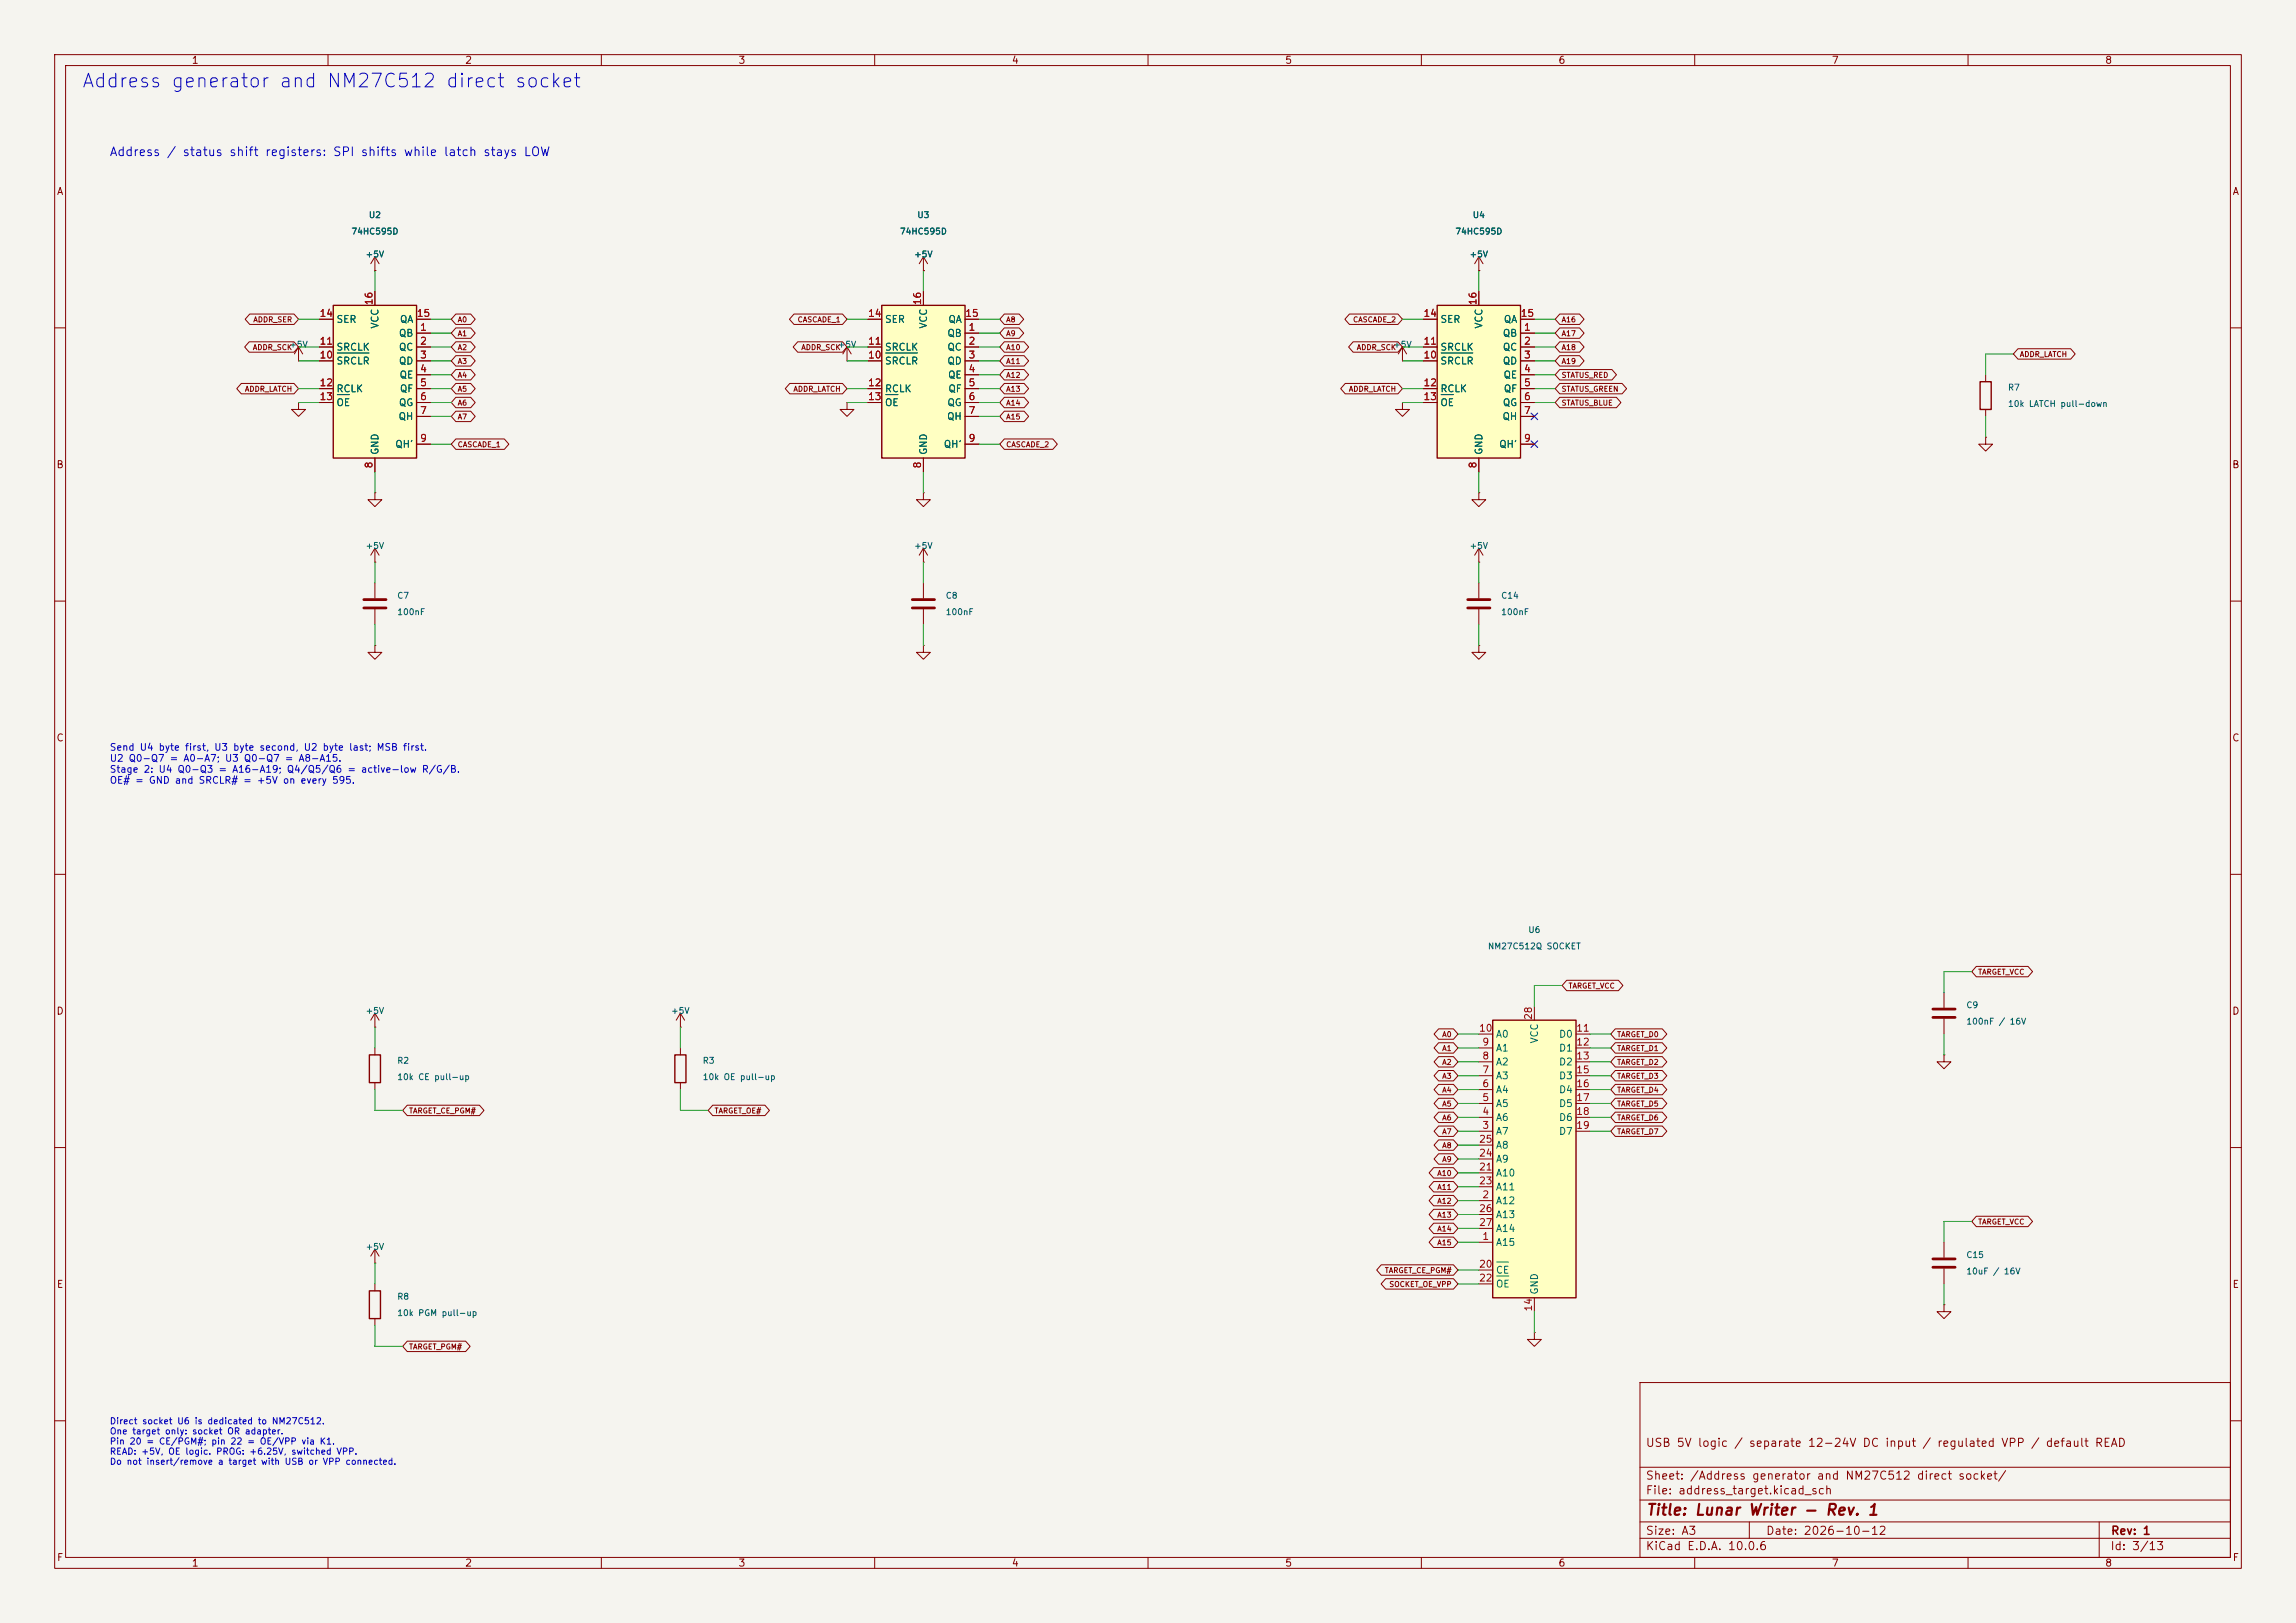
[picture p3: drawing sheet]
<svg xmlns="http://www.w3.org/2000/svg" width="420mm" height="297mm" viewBox="0 0 420 297" stroke-linecap="round" stroke-linejoin="round" font-family="sans-serif">
<defs><g id="words">
<text font-size="2.5" fill="#0000c2" x="14.9" y="16.7">Address generator and NM27C512 direct socket</text>
<text font-size="2" fill="#840000" x="301" y="277.8">Title: Lunar Writer - Rev. 1</text>
<text font-size="1.6" fill="#0000c2" x="19.9" y="29">Address / status shift registers: SPI shifts while latch stays LOW</text>
<g font-size="1.5" fill="#840000">
<text x="300.9" y="265.1">USB 5V logic / separate 12-24V DC input / regulated VPP / default READ</text>
<text x="300.9" y="273.8">File: address_target.kicad_sch</text>
<text x="300.9" y="271.1">Sheet: /Address generator and NM27C512 direct socket/</text>
<text x="300.9" y="281.2">Size: A3</text>
<text x="322.9" y="281.2">Date: 2026-10-12</text>
<text x="386" y="281.2">Rev: 1</text>
<text x="300.9" y="284">KiCad E.D.A. 10.0.6</text>
<text x="385.9" y="284">Id: 3/13</text>
</g>
<g font-size="1.3" fill="#840000">
<text x="35" y="12">1</text>
<text x="85" y="12">2</text>
<text x="135" y="12">3</text>
<text x="185" y="12">4</text>
<text x="235" y="12">5</text>
<text x="285" y="12">6</text>
<text x="335" y="12">7</text>
<text x="385" y="12">8</text>
<text x="10.3" y="36">A</text>
<text x="408.3" y="36">A</text>
<text x="10.2" y="86">B</text>
<text x="408.2" y="86">B</text>
<text x="10.2" y="136">C</text>
<text x="408.2" y="136">C</text>
<text x="10.2" y="186">D</text>
<text x="408.2" y="186">D</text>
<text x="10.3" y="236">E</text>
<text x="408.3" y="236">E</text>
<text x="10.3" y="286">F</text>
<text x="35" y="287">1</text>
<text x="85" y="287">2</text>
<text x="135" y="287">3</text>
<text x="185" y="287">4</text>
<text x="235" y="287">5</text>
<text x="285" y="287">6</text>
<text x="335" y="287">7</text>
<text x="385" y="287">8</text>
<text x="408.3" y="286">F</text>
</g>
<g font-size="1.3" fill="#a90000">
<text x="58.4" y="58.3">14</text>
<text x="68.4" y="55.9" transform="rotate(-90 68.4 55.9)">16</text>
<text x="76.1" y="58.3">15</text>
<text x="158.7" y="58.3">14</text>
<text x="168.8" y="55.9" transform="rotate(-90 168.8 55.9)">16</text>
<text x="176.5" y="58.3">15</text>
<text x="260.3" y="58.3">14</text>
<text x="270.4" y="55.9" transform="rotate(-90 270.4 55.9)">16</text>
<text x="278.1" y="58.3">15</text>
<text x="58.4" y="65.9">10</text>
<text x="58.4" y="63.4">11</text>
<text x="76.7" y="60.8">1</text>
<text x="76.7" y="63.4">2</text>
<text x="76.7" y="65.9">3</text>
<text x="158.7" y="65.9">10</text>
<text x="158.7" y="63.4">11</text>
<text x="177.1" y="60.8">1</text>
<text x="177.1" y="63.4">2</text>
<text x="177.1" y="65.9">3</text>
<text x="260.3" y="65.9">10</text>
<text x="260.3" y="63.4">11</text>
<text x="278.7" y="60.8">1</text>
<text x="278.7" y="63.4">2</text>
<text x="278.7" y="65.9">3</text>
<text x="58.4" y="71">12</text>
<text x="76.7" y="68.4">4</text>
<text x="76.7" y="71">5</text>
<text x="158.7" y="71">12</text>
<text x="177.1" y="68.4">4</text>
<text x="177.1" y="71">5</text>
<text x="260.3" y="71">12</text>
<text x="278.7" y="68.4">4</text>
<text x="278.7" y="71">5</text>
<text x="58.4" y="73.5">13</text>
<text x="76.7" y="73.5">6</text>
<text x="76.7" y="76.1">7</text>
<text x="158.7" y="73.5">13</text>
<text x="177.1" y="73.5">6</text>
<text x="177.1" y="76.1">7</text>
<text x="260.3" y="73.5">13</text>
<text x="278.7" y="73.5">6</text>
<text x="278.7" y="76.1">7</text>
<text x="76.7" y="81.1">9</text>
<text x="177.1" y="81.1">9</text>
<text x="278.7" y="81.1">9</text>
<text x="68.4" y="85.8" transform="rotate(-90 68.4 85.8)">8</text>
<text x="168.8" y="85.8" transform="rotate(-90 168.8 85.8)">8</text>
<text x="270.4" y="85.8" transform="rotate(-90 270.4 85.8)">8</text>
<text x="270.4" y="189.1">10</text>
<text x="271" y="191.6">9</text>
<text x="280.5" y="186.8" transform="rotate(-90 280.5 186.8)">28</text>
<text x="288.2" y="189.1">11</text>
<text x="288.2" y="191.6">12</text>
<text x="271" y="196.7">7</text>
<text x="271" y="194.2">8</text>
<text x="288.2" y="194.2">13</text>
<text x="288.2" y="196.7">15</text>
<text x="271" y="201.8">5</text>
<text x="271" y="199.3">6</text>
<text x="288.2" y="199.3">16</text>
<text x="288.2" y="201.8">17</text>
<text x="270.4" y="209.4">25</text>
<text x="271" y="206.9">3</text>
<text x="271" y="204.3">4</text>
<text x="288.2" y="204.3">18</text>
<text x="288.2" y="206.9">19</text>
<text x="270.4" y="214.5">21</text>
<text x="270.4" y="212">24</text>
<text x="270.4" y="217">23</text>
<text x="271" y="219.6">2</text>
<text x="270.4" y="222.1">26</text>
<text x="270.4" y="224.7">27</text>
<text x="271" y="227.2">1</text>
<text x="270.4" y="232.3">20</text>
<text x="270.4" y="234.8">22</text>
<text x="280.5" y="240.1" transform="rotate(-90 280.5 240.1)">14</text>
</g>
<g font-size="1.3" fill="#006464">
<text x="61.4" y="59.4">SER</text>
<text x="73" y="59.4">QA</text>
<text x="161.8" y="59.4">SER</text>
<text x="173.4" y="59.4">QA</text>
<text x="263.4" y="59.4">SER</text>
<text x="275" y="59.4">QA</text>
<text x="61.4" y="64.5">SRCLK</text>
<text x="69.5" y="60.2" transform="rotate(-90 69.5 60.2)">VCC</text>
<text x="72.9" y="61.9">QB</text>
<text x="72.9" y="64.5">QC</text>
<text x="161.8" y="64.5">SRCLK</text>
<text x="169.9" y="60.2" transform="rotate(-90 169.9 60.2)">VCC</text>
<text x="173.2" y="61.9">QB</text>
<text x="173.2" y="64.5">QC</text>
<text x="263.4" y="64.5">SRCLK</text>
<text x="271.5" y="60.2" transform="rotate(-90 271.5 60.2)">VCC</text>
<text x="274.8" y="61.9">QB</text>
<text x="274.8" y="64.5">QC</text>
<text x="61.4" y="67">SRCLR</text>
<text x="72.9" y="67">QD</text>
<text x="73" y="69.5">QE</text>
<text x="161.8" y="67">SRCLR</text>
<text x="173.2" y="67">QD</text>
<text x="173.3" y="69.5">QE</text>
<text x="263.4" y="67">SRCLR</text>
<text x="274.8" y="67">QD</text>
<text x="274.9" y="69.5">QE</text>
<text x="61.4" y="72.1">RCLK</text>
<text x="61.4" y="74.6">OE</text>
<text x="72.8" y="77.2">QH</text>
<text x="72.9" y="74.6">QG</text>
<text x="73" y="72.1">QF</text>
<text x="161.8" y="72.1">RCLK</text>
<text x="161.8" y="74.6">OE</text>
<text x="173.1" y="77.2">QH</text>
<text x="173.2" y="74.6">QG</text>
<text x="173.4" y="72.1">QF</text>
<text x="263.4" y="72.1">RCLK</text>
<text x="263.4" y="74.6">OE</text>
<text x="274.7" y="77.2">QH</text>
<text x="274.8" y="74.6">QG</text>
<text x="275" y="72.1">QF</text>
<text x="69.5" y="83.3" transform="rotate(-90 69.5 83.3)">GND</text>
<text x="72.2" y="82.2">QH'</text>
<text x="169.9" y="83.3" transform="rotate(-90 169.9 83.3)">GND</text>
<text x="172.5" y="82.2">QH'</text>
<text x="271.5" y="83.3" transform="rotate(-90 271.5 83.3)">GND</text>
<text x="274.1" y="82.2">QH'</text>
<text x="273.5" y="190.2">A0</text>
<text x="281.6" y="191.1" transform="rotate(-90 281.6 191.1)">VCC</text>
<text x="285.1" y="190.2">D0</text>
<text x="273.5" y="197.8">A3</text>
<text x="273.5" y="195.3">A2</text>
<text x="273.5" y="192.7">A1</text>
<text x="285.1" y="192.7">D1</text>
<text x="285.1" y="195.3">D2</text>
<text x="285.1" y="197.8">D3</text>
<text x="273.5" y="202.9">A5</text>
<text x="273.5" y="200.4">A4</text>
<text x="285.1" y="200.4">D4</text>
<text x="285.1" y="202.9">D5</text>
<text x="273.5" y="208">A7</text>
<text x="273.5" y="205.4">A6</text>
<text x="285.1" y="205.4">D6</text>
<text x="285.1" y="208">D7</text>
<text x="273.5" y="215.6">A10</text>
<text x="273.5" y="213.1">A9</text>
<text x="273.5" y="210.5">A8</text>
<text x="273.5" y="220.7">A12</text>
<text x="273.5" y="218.1">A11</text>
<text x="273.5" y="223.2">A13</text>
<text x="273.5" y="225.8">A14</text>
<text x="273.5" y="228.3">A15</text>
<text x="273.5" y="233.4">CE</text>
<text x="273.5" y="235.9">OE</text>
<text x="281.6" y="237" transform="rotate(-90 281.6 237)">GND</text>
</g>
<g font-size="1.3" fill="#0000c2">
<text x="20" y="137.7">Send U4 byte first, U3 byte second, U2 byte last; MSB first.</text>
<text x="20" y="139.7">U2 Q0-Q7 = A0-A7; U3 Q0-Q7 = A8-A15.</text>
<text x="20" y="141.7">Stage 2: U4 Q0-Q3 = A16-A19; Q4/Q5/Q6 = active-low R/G/B.</text>
<text x="20" y="143.7">OE# = GND and SRCLR# = +5V on every 595.</text>
</g>
<g font-size="1.2" fill="#0000c2">
<text x="20" y="260.9">Direct socket U6 is dedicated to NM27C512.</text>
<text x="20" y="262.8">One target only: socket OR adapter.</text>
<text x="20" y="264.6">Pin 20 = CE/PGM#; pin 22 = OE/VPP via K1.</text>
<text x="20" y="266.5">READ: +5V, OE logic. PROG: +6.25V, switched VPP.</text>
<text x="20" y="268.3">Do not insert/remove a target with USB or VPP connected.</text>
</g>
<g font-size="1.1" fill="#006464">
<text x="67.4" y="40.2">U2</text>
<text x="167.7" y="40.2">U3</text>
<text x="269.3" y="40.2">U4</text>
<text x="64.2" y="43.2">74HC595D</text>
<text x="66.8" y="47.4">+5V</text>
<text x="164.5" y="43.2">74HC595D</text>
<text x="167.1" y="47.4">+5V</text>
<text x="266.1" y="43.2">74HC595D</text>
<text x="268.7" y="47.4">+5V</text>
<text x="52.8" y="63.9">+5V</text>
<text x="153.2" y="63.9">+5V</text>
<text x="254.8" y="63.9">+5V</text>
<text x="367.2" y="71.7">R7</text>
<text x="367.2" y="74.7">10k LATCH pull-down</text>
<text x="66.8" y="100.7">+5V</text>
<text x="167.1" y="100.7">+5V</text>
<text x="268.7" y="100.7">+5V</text>
<text x="72.6" y="109.8">C7</text>
<text x="72.6" y="112.8">100nF</text>
<text x="172.9" y="109.8">C8</text>
<text x="172.9" y="112.8">100nF</text>
<text x="274.5" y="109.8">C14</text>
<text x="274.5" y="112.8">100nF</text>
<text x="272.1" y="174">NM27C512Q SOCKET</text>
<text x="279.5" y="171">U6</text>
<text x="66.8" y="185.8">+5V</text>
<text x="122.7" y="185.8">+5V</text>
<text x="359.6" y="184.8">C9</text>
<text x="359.6" y="187.8">100nF / 16V</text>
<text x="72.6" y="194.9">R2</text>
<text x="72.6" y="197.9">10k CE pull-up</text>
<text x="128.4" y="194.9">R3</text>
<text x="128.4" y="197.9">10k OE pull-up</text>
<text x="66.8" y="229">+5V</text>
<text x="359.6" y="230.5">C15</text>
<text x="359.6" y="233.5">10uF / 16V</text>
<text x="72.6" y="238.1">R8</text>
<text x="72.6" y="241.1">10k PGM pull-up</text>
</g>
<g font-size="1" fill="#840000">
<text x="46.2" y="59.2">ADDR_SER</text>
<text x="83.6" y="59.2">A0</text>
<text x="145.8" y="59.2">CASCADE_1</text>
<text x="184" y="59.2">A8</text>
<text x="247.4" y="59.2">CASCADE_2</text>
<text x="285.6" y="59.2">A16</text>
<text x="46.2" y="64.3">ADDR_SCK</text>
<text x="83.6" y="61.7">A1</text>
<text x="83.6" y="64.3">A2</text>
<text x="146.5" y="64.3">ADDR_SCK</text>
<text x="184" y="64.3">A10</text>
<text x="184" y="61.7">A9</text>
<text x="248.1" y="64.3">ADDR_SCK</text>
<text x="285.6" y="61.7">A17</text>
<text x="285.6" y="64.3">A18</text>
<text x="369.4" y="65.6">ADDR_LATCH</text>
<text x="44.7" y="71.9">ADDR_LATCH</text>
<text x="83.6" y="71.9">A5</text>
<text x="83.6" y="69.4">A4</text>
<text x="83.6" y="66.8">A3</text>
<text x="145" y="71.9">ADDR_LATCH</text>
<text x="184" y="71.9">A13</text>
<text x="184" y="69.4">A12</text>
<text x="184" y="66.8">A11</text>
<text x="246.6" y="71.9">ADDR_LATCH</text>
<text x="285.6" y="71.9">STATUS_GREEN</text>
<text x="285.6" y="69.4">STATUS_RED</text>
<text x="285.6" y="66.8">A19</text>
<text x="83.6" y="77">A7</text>
<text x="83.6" y="74.4">A6</text>
<text x="184" y="77">A15</text>
<text x="184" y="74.4">A14</text>
<text x="285.6" y="74.4">STATUS_BLUE</text>
<text x="83.6" y="82.1">CASCADE_1</text>
<text x="184" y="82.1">CASCADE_2</text>
<text x="361.8" y="178.6">TARGET_VCC</text>
<text x="286.8" y="181.1">TARGET_VCC</text>
<text x="263.7" y="190">A0</text>
<text x="295.7" y="190">TARGET_D0</text>
<text x="263.7" y="192.6">A1</text>
<text x="263.7" y="195.1">A2</text>
<text x="263.7" y="197.6">A3</text>
<text x="295.7" y="195.1">TARGET_D2</text>
<text x="295.7" y="197.6">TARGET_D3</text>
<text x="295.7" y="192.6">TARGET_D1</text>
<text x="74.7" y="204">TARGET_CE_PGM#</text>
<text x="130.6" y="204">TARGET_OE#</text>
<text x="263.7" y="200.2">A4</text>
<text x="263.7" y="202.7">A5</text>
<text x="295.7" y="200.2">TARGET_D4</text>
<text x="295.7" y="202.7">TARGET_D5</text>
<text x="263.7" y="207.8">A7</text>
<text x="263.7" y="205.3">A6</text>
<text x="295.7" y="205.3">TARGET_D6</text>
<text x="295.7" y="207.8">TARGET_D7</text>
<text x="262.8" y="215.4">A10</text>
<text x="263.7" y="212.9">A9</text>
<text x="263.7" y="210.3">A8</text>
<text x="262.8" y="218">A11</text>
<text x="262.8" y="220.5">A12</text>
<text x="262.8" y="225.6">A14</text>
<text x="262.8" y="223">A13</text>
<text x="361.8" y="224.3">TARGET_VCC</text>
<text x="253.2" y="233.2">TARGET_CE_PGM#</text>
<text x="262.8" y="228.1">A15</text>
<text x="254" y="235.7">SOCKET_OE_VPP</text>
<text x="74.7" y="247.2">TARGET_PGM#</text>
</g>
</g></defs>
<path d="M0 0h420v297h-420z" fill="#f5f4ef" stroke="#f5f4ef" stroke-width=".18"/>
<g fill="none" stroke="#840000" stroke-width=".18">
<path d="M10 10h400v277h-400zM12 12h396v273h-396zM60 10v2M110 10v2M160 10v2M210 10v2M260 10v2M310 10v2M360 10v2M10 60h2M256.5 73.7v1.2h1.3l-1.3 1.3-1.2-1.3h1.2M256.5 73.7h.1"/>
<path d="M408 60h2M10 110h2M408 110h2M10 160h2M408 160h2M124.5 191.8v1.2M124.5 198.1v1.3M10 210h2M408 210h2M300 253h108v32h-108zM10 260h2M300 278.5h108"/>
<path d="M300 274.5h108M300 268.5h108M320 278.5v3M384 278.5v6.5M408 260h2M60 285v2M110 285v2M160 285v2M210 285v2M260 285v2M300 281.5h108M310 285v2"/>
<path d="M360 285v2"/>
</g>
<path d="M123.4 193h2.1v5.1h-2.1z" fill="none" stroke="#840000" stroke-width=".25"/>
<path d="M273 186.7h15.3v50.8h-15.3z" fill="#ffffc2"/>
<path d="M273 186.7h15.3v50.8h-15.3zM67.6 236.2h2v5.1h-2z" fill="none" stroke="#840000" stroke-width=".25"/>
<g fill="none" stroke="#840000" stroke-width=".18">
<path d="M270.5 118.1v1.3h1.3l-1.3 1.3-1.3-1.3h1.3M270.5 118.1h.1M270.5 102.9h.1M270.5 100.3v2.6M270.5 106.7v2.8M270.5 111.5v2.8M270.5 100.3l-.8 1.3M270.5 100.3l.8 1.3M270.5 199.4h2.5M270.5 196.9h2.5M270.5 194.3h2.5M270.5 191.8h2.5"/>
<path d="M270.5 189.2h2.5M280.7 184.2v2.5M288.3 199.4h2.5M288.3 196.9h2.5M288.3 194.3h2.5M288.3 191.8h2.5M288.3 189.2h2.5M270.5 219.7h2.5M270.5 207h2.5M270.5 204.5h2.5M270.5 201.9h2.5M270.5 214.6h2.5"/>
<path d="M270.5 217.2h2.5M270.5 212.1h2.5M270.5 209.6h2.5M288.3 207h2.5M288.3 204.5h2.5M288.3 201.9h2.5M68.6 231.1h.1M68.6 228.6v2.5M68.6 234.9v1.3M68.6 228.6l-.8 1.3M68.6 228.6l.7 1.3M270.5 227.3h2.5"/>
<path d="M270.5 232.4h2.5M270.5 234.9h2.5M270.5 222.2h2.5M270.5 224.8h2.5M280.7 237.5v2.5M68.6 241.3v1.3"/>
</g>
<path d="M273.8 231h2.2M273.8 233.5h2.2" fill="none" stroke="#006464" stroke-width=".18"/>
<path d="M268.5 109.7h4M268.5 111.3h4" fill="none" stroke="#840000" stroke-width=".51"/>
<path d="M161.3 55.9h15.2v27.9h-15.2z" fill="#ffffc2"/>
<path d="M161.3 55.9h15.2v27.9h-15.2z" fill="none" stroke="#840000" stroke-width=".25"/>
<g fill="none" stroke="#840000" stroke-width=".18">
<path d="M158.7 58.4h2.6M168.9 49.5h.1M168.9 47v2.5M168.9 53.3v2.6M168.9 47l-.8 1.3M168.9 47l.8 1.3M176.5 58.4h2.6M54.6 73.7v1.2h1.3l-1.3 1.3-1.3-1.3h1.3M54.6 73.7h.1M54.6 66h.1M54.6 63.5l-.8 1.3M54.6 63.5l.8 1.3"/>
<path d="M54.6 63.5v2.5M154.9 73.7v1.2h1.3l-1.3 1.3-1.2-1.3h1.2M154.9 73.7h.1M154.9 66h.1M154.9 63.5l-.7 1.3M154.9 63.5l.8 1.3M154.9 63.5v2.5M158.7 63.5h2.6M158.7 66h2.6M158.7 71.1h2.6M158.7 73.7h2.6M176.5 61h2.6"/>
<path d="M176.5 63.5h2.6M176.5 66h2.6M176.5 68.6h2.6M176.5 71.1h2.6M176.5 73.7h2.6M176.5 76.2h2.6M256.5 66h.1M256.5 63.5l-.7 1.3M256.5 63.5l.8 1.3M256.5 63.5v2.5M68.6 90.2v1.2h1.2l-1.2 1.3-1.3-1.3h1.3M68.6 90.2h.1"/>
<path d="M168.9 83.8v2.6M176.5 81.3h2.6M270.5 90.2v1.2h1.3l-1.3 1.3-1.3-1.3h1.3M270.5 90.2h.1M68.6 118.1v1.3h1.2l-1.2 1.3-1.3-1.3h1.3M68.6 118.1h.1M68.6 102.9h.1M68.6 100.3l-.8 1.3M68.6 100.3l.7 1.3M68.6 100.3v2.6M68.6 106.7v2.8M68.6 111.5v2.8"/>
<path d="M168.9 118.1v1.3h1.3l-1.3 1.3-1.3-1.3h1.3M168.9 118.1h.1M168.9 106.7v2.8M168.9 111.5v2.8M280.7 243.8v1.3h1.2l-1.2 1.3-1.3-1.3h1.3M280.7 243.8h.1"/>
</g>
<path d="M162 64.6h5.8M162 72.2h2.3" fill="none" stroke="#006464" stroke-width=".18"/>
<path d="M66.5 109.7h4.1M66.5 111.3h4.1M166.9 109.7h4M166.9 111.3h4" fill="none" stroke="#840000" stroke-width=".51"/>
<path d="M61 55.9h15.2v27.9h-15.2z" fill="#ffffc2"/>
<path d="M61 55.9h15.2v27.9h-15.2z" fill="none" stroke="#840000" stroke-width=".25"/>
<g fill="none" stroke="#840000" stroke-width=".18">
<path d="M58.4 58.4h2.6M68.6 53.3v2.6M76.2 58.4h2.5M270.5 49.5h.1M270.5 47l-.8 1.3M270.5 47l.8 1.3M270.5 47v2.5M58.4 63.5h2.6M58.4 66h2.6M58.4 71.1h2.6M58.4 73.7h2.6M76.2 61h2.5"/>
<path d="M76.2 63.5h2.5M76.2 66h2.5M76.2 68.6h2.5M76.2 71.1h2.5M76.2 73.7h2.5M76.2 76.2h2.5M68.6 83.8v2.6M76.2 81.3h2.5M168.9 90.2v1.2h1.3l-1.3 1.3-1.3-1.3h1.3M168.9 90.2h.1M124.5 188h.1M124.5 185.4l-.8 1.3"/>
<path d="M124.5 185.4l.7 1.3M124.5 185.4v2.6"/>
</g>
<path d="M61.7 64.6h5.8M61.7 72.2h2.2" fill="none" stroke="#006464" stroke-width=".18"/>
<path d="M262.9 55.9h15.2v27.9h-15.2z" fill="#ffffc2"/>
<path d="M262.9 55.9h15.2v27.9h-15.2zM362.2 69.9h2v5h-2zM67.6 193h2v5.1h-2z" fill="none" stroke="#840000" stroke-width=".25"/>
<g fill="none" stroke="#840000" stroke-width=".18">
<path d="M45.7 57.5h8.1l.8 .9-.8 1h-8.1l-.9-1zM58.4 58.4h2.6M68.6 49.5h.1M68.6 47l-.8 1.3M68.6 47l.7 1.3M68.6 47v2.5M68.6 53.3v2.6M76.2 58.4h2.5M83.4 57.5h2.7l.8 .9-.8 1h-2.7l-.9-1zM145.2 57.5h8.9l.8 .9-.8 1h-8.9l-.8-1zM158.7 58.4h2.6M168.9 49.5h.1"/>
<path d="M168.9 53.3v2.6M176.5 58.4h2.6M183.7 57.5h2.7l.9 .9-.9 1h-2.7l-.8-1zM246.8 57.5h8.9l.8 .9-.8 1h-8.9l-.8-1zM260.3 58.4h2.6M270.5 49.5h.1M270.5 53.3v2.6M278.1 58.4h2.6M285.3 57.5h3.6l.9 .9-.9 1h-3.6l-.8-1zM44.1 70.2h9.7l.8 .9-.8 1h-9.7l-.8-1zM45.6 62.5h8.2l.8 1-.8 1h-8.2l-.8-1zM58.4 63.5h2.6"/>
<path d="M58.4 66h2.6M58.4 71.1h2.6M58.4 73.7h2.6M76.2 61h2.5M76.2 63.5h2.5M76.2 66h2.5M76.2 68.6h2.5M76.2 71.1h2.5M76.2 73.7h2.5M76.2 76.2h2.5M83.4 75.2h2.7l.8 1-.8 1h-2.7l-.9-1zM83.4 70.2h2.7l.8 .9-.8 1h-2.7l-.9-1z"/>
<path d="M83.4 67.6h2.7l.8 1-.8 .9h-2.7l-.9-.9zM83.4 65.1h2.7l.8 .9-.8 1h-2.7l-.9-1zM83.4 72.7h2.7l.8 1-.8 .9h-2.7l-.9-.9zM83.4 60h2.7l.8 1-.8 .9h-2.7l-.9-.9zM83.4 62.5h2.7l.8 1-.8 1h-2.7l-.9-1zM144.5 70.2h9.6l.8 .9-.8 1h-9.6l-.9-1zM145.9 62.5h8.2l.8 1-.8 1h-8.2l-.8-1zM158.7 63.5h2.6M158.7 66h2.6M158.7 71.1h2.6M158.7 73.7h2.6M176.5 61h2.6"/>
<path d="M176.5 63.5h2.6M176.5 66h2.6M176.5 68.6h2.6M176.5 71.1h2.6M176.5 73.7h2.6M176.5 76.2h2.6M183.7 70.2h3.6l.9 .9-.9 1h-3.6l-.8-1zM183.7 67.6h3.6l.9 1-.9 .9h-3.6l-.8-.9zM183.7 62.5h3.6l.9 1-.9 1h-3.6l-.8-1zM183.7 60h2.7l.9 1-.9 .9h-2.7l-.8-.9zM183.7 65.1h3.6l.9 .9-.9 1h-3.6l-.8-1zM183.7 75.2h3.6l.9 1-.9 1h-3.6l-.8-1z"/>
<path d="M183.7 72.7h3.6l.9 1-.9 .9h-3.6l-.8-.9zM246.1 70.2h9.6l.8 .9-.8 1h-9.6l-.9-1zM247.5 62.5h8.2l.8 1-.8 1h-8.2l-.8-1zM260.3 63.5h2.6M260.3 66h2.6M260.3 71.1h2.6M260.3 73.7h2.6M278.1 61h2.6M278.1 63.5h2.6M278.1 66h2.6M278.1 68.6h2.6M278.1 71.1h2.6"/>
<path d="M278.1 73.7h2.6M278.1 76.2h2.6M285.3 70.2h11.4l.8 .9-.8 1h-11.4l-.8-1zM285.3 72.7h10.4l.8 1-.8 .9h-10.4l-.8-.9zM285.3 67.6h9.6l.8 1-.8 .9h-9.6l-.8-.9zM285.3 65.1h3.6l.9 .9-.9 1h-3.6l-.8-1zM285.3 60h3.6l.9 1-.9 .9h-3.6l-.8-.9zM285.3 62.5h3.6l.9 1-.9 1h-3.6l-.8-1zM363.2 68.6v1.3M363.2 74.9v1.3M369.1 63.8h9.7l.8 1-.8 .9h-9.7l-.8-.9zM68.6 83.8v2.6"/>
<path d="M76.2 81.3h2.5M83.4 80.3h8.9l.8 1-.8 .9h-8.9l-.9-.9zM168.9 83.8v2.6M176.5 81.3h2.6M183.7 80.3h8.9l.8 1-.8 .9h-8.9l-.8-.9zM270.5 83.8v2.6M278.1 81.3h2.6M363.2 80v1.3h1.3l-1.3 1.3-1.3-1.3h1.3M363.2 80h.1M168.9 102.9h.1M168.9 100.3l-.8 1.3M168.9 100.3l.8 1.3"/>
<path d="M168.9 100.3v2.6M286.6 179.4h9.4l.9 .9-.9 1h-9.4l-.9-1zM361.5 176.8h9.5l.8 1-.8 1h-9.5l-.8-1zM68.6 188h.1M68.6 185.4v2.6M68.6 191.8v1.2M68.6 198.1v1.3M68.6 185.4l-.8 1.3M68.6 185.4l.7 1.3M263.2 190.8h2.7l.8 1-.8 .9h-2.7l-.9-.9zM263.2 193.4h2.7l.8 .9-.8 1h-2.7l-.9-1zM263.2 195.9h2.7l.8 1-.8 .9h-2.7l-.9-.9z"/>
<path d="M263.2 188.3h2.7l.8 .9-.8 1h-2.7l-.9-1zM263.2 198.4h2.7l.8 1-.8 .9h-2.7l-.9-.9zM295.5 188.3h8.6l.8 .9-.8 1h-8.6l-.9-1zM295.5 193.4h8.6l.8 .9-.8 1h-8.6l-.9-1zM295.5 195.9h8.6l.8 1-.8 .9h-8.6l-.9-.9zM295.5 190.8h8.6l.8 1-.8 .9h-8.6l-.9-.9zM295.5 198.4h8.6l.8 1-.8 .9h-8.6l-.9-.9zM355.6 193v1.3h1.3l-1.3 1.3-1.3-1.3h1.3M355.6 193h.1M355.6 181.6v2.8M355.6 186.4v2.8M74.5 202.2h13.2l.8 1-.8 1h-13.2l-.8-1z"/>
<path d="M130.4 202.2h9.5l.9 1-.9 1h-9.5l-.9-1zM262.2 216.2h3.7l.8 1-.8 .9h-3.7l-.8-.9zM262.2 213.7h3.7l.8 .9-.8 1h-3.7l-.8-1zM262.2 218.8h3.7l.8 .9-.8 1h-3.7l-.8-1zM263.2 211.1h2.7l.8 1-.8 .9h-2.7l-.9-.9zM263.2 206.1h2.7l.8 .9-.8 1h-2.7l-.9-1zM263.2 208.6h2.7l.8 1-.8 .9h-2.7l-.9-.9zM263.2 203.5h2.7l.8 1-.8 .9h-2.7l-.9-.9zM263.2 201h2.7l.8 .9-.8 1h-2.7l-.9-1zM295.5 201h8.6l.8 .9-.8 1h-8.6l-.9-1zM295.5 203.5h8.6l.8 1-.8 .9h-8.6l-.9-.9zM295.5 206.1h8.6l.8 .9-.8 1h-8.6l-.9-1z"/>
<path d="M252.7 231.5h13.2l.8 .9-.8 1h-13.2l-.9-1zM253.5 234h12.4l.8 .9-.8 1h-12.4l-.9-1zM262.2 223.8h3.7l.8 1-.8 .9h-3.7l-.8-.9zM262.2 221.3h3.7l.8 .9-.8 1h-3.7l-.8-1zM262.2 226.4h3.7l.8 .9-.8 1h-3.7l-.8-1zM355.6 238.8v1.2h1.3l-1.3 1.3-1.3-1.3h1.3M355.6 238.8h.1M355.6 227.3v2.8M355.6 232.2v2.7M361.5 222.6h9.5l.8 .9-.8 1h-9.5l-.8-1zM74.5 245.4h10.7l.8 1-.8 .9h-10.7l-.8-.9z"/>
</g>
<path d="M61.7 64.6h5.8M61.7 72.2h2.2M162 64.6h5.8M162 72.2h2.3M263.6 64.6h5.8M263.6 72.2h2.3" fill="none" stroke="#006464" stroke-width=".18"/>
<path d="M353.6 184.7h4M353.6 186.2h4M353.6 230.4h4M353.6 231.9h4" fill="none" stroke="#840000" stroke-width=".51"/>
<g fill="none" stroke="#009600" stroke-width=".18">
<path d="M54.6 58.4h3.8M68.6 49.5v3.8M78.7 58.4h3.8M154.9 58.4h3.8M168.9 49.5v3.8M179.1 58.4h3.8M256.5 58.4h3.8M270.5 49.5v3.8M280.7 58.4h3.8M54.6 73.7h3.8M54.6 71.1h3.8M54.6 63.5h3.8"/>
<path d="M54.6 66h3.8M78.7 68.6h3.8M78.7 76.2h3.8M78.7 73.7h3.8M78.7 71.1h3.8M78.7 63.5h3.8M78.7 61h3.8M78.7 66h3.8M154.9 73.7h3.8M154.9 71.1h3.8M154.9 63.5h3.8M154.9 66h3.8"/>
<path d="M179.1 68.6h3.8M179.1 76.2h3.8M179.1 73.7h3.8M179.1 71.1h3.8M179.1 63.5h3.8M179.1 61h3.8M179.1 66h3.8M256.5 73.7h3.8M256.5 71.1h3.8M256.5 63.5h3.8M256.5 66h3.8M280.7 68.6h3.8"/>
<path d="M280.7 73.7h3.8M280.7 71.1h3.8M280.7 63.5h3.8M280.7 61h3.8M280.7 66h3.8M363.2 76.2v3.8M368.3 64.8h-5.1v3.8M68.6 86.4v3.8M78.7 81.3h3.8M168.9 86.4v3.8M179.1 81.3h3.8M270.5 86.4v3.8"/>
<path d="M68.6 102.9v3.8M68.6 114.3v3.8M168.9 102.9v3.8M168.9 114.3v3.8M270.5 102.9v3.8M270.5 114.3v3.8M360.7 177.8h-5.1v3.8M68.6 199.4v3.8h5.1M68.6 188v3.8M124.5 199.4v3.8h5M124.5 188v3.8M266.7 189.2h3.8"/>
<path d="M266.7 191.8h3.8M266.7 199.4h3.8M266.7 196.9h3.8M266.7 194.3h3.8M285.7 180.3h-5v3.9M290.8 189.2h3.8M290.8 191.8h3.8M290.8 199.4h3.8M290.8 196.9h3.8M290.8 194.3h3.8M355.6 189.2v3.8M266.7 201.9h3.8"/>
<path d="M266.7 204.5h3.8M266.7 207h3.8M266.7 212.1h3.8M266.7 217.2h3.8M266.7 214.6h3.8M266.7 219.7h3.8M266.7 209.6h3.8M290.8 201.9h3.8M290.8 204.5h3.8M290.8 207h3.8M68.6 231.1v3.8M266.7 234.9h3.8"/>
<path d="M266.7 232.4h3.8M266.7 227.3h3.8M266.7 224.8h3.8M266.7 222.2h3.8M355.6 234.9v3.9M360.7 223.5h-5.1v3.8M68.6 242.6v3.8h5.1M280.7 240v3.8"/>
</g>
<path d="M280.1 75.6l1.2 1.2M281.3 75.6l-1.2 1.2M280.1 80.7l1.2 1.2M281.3 80.7l-1.2 1.2" fill="none" stroke="#000084" stroke-width=".18"/>
<use href="#words"/>
</svg>
